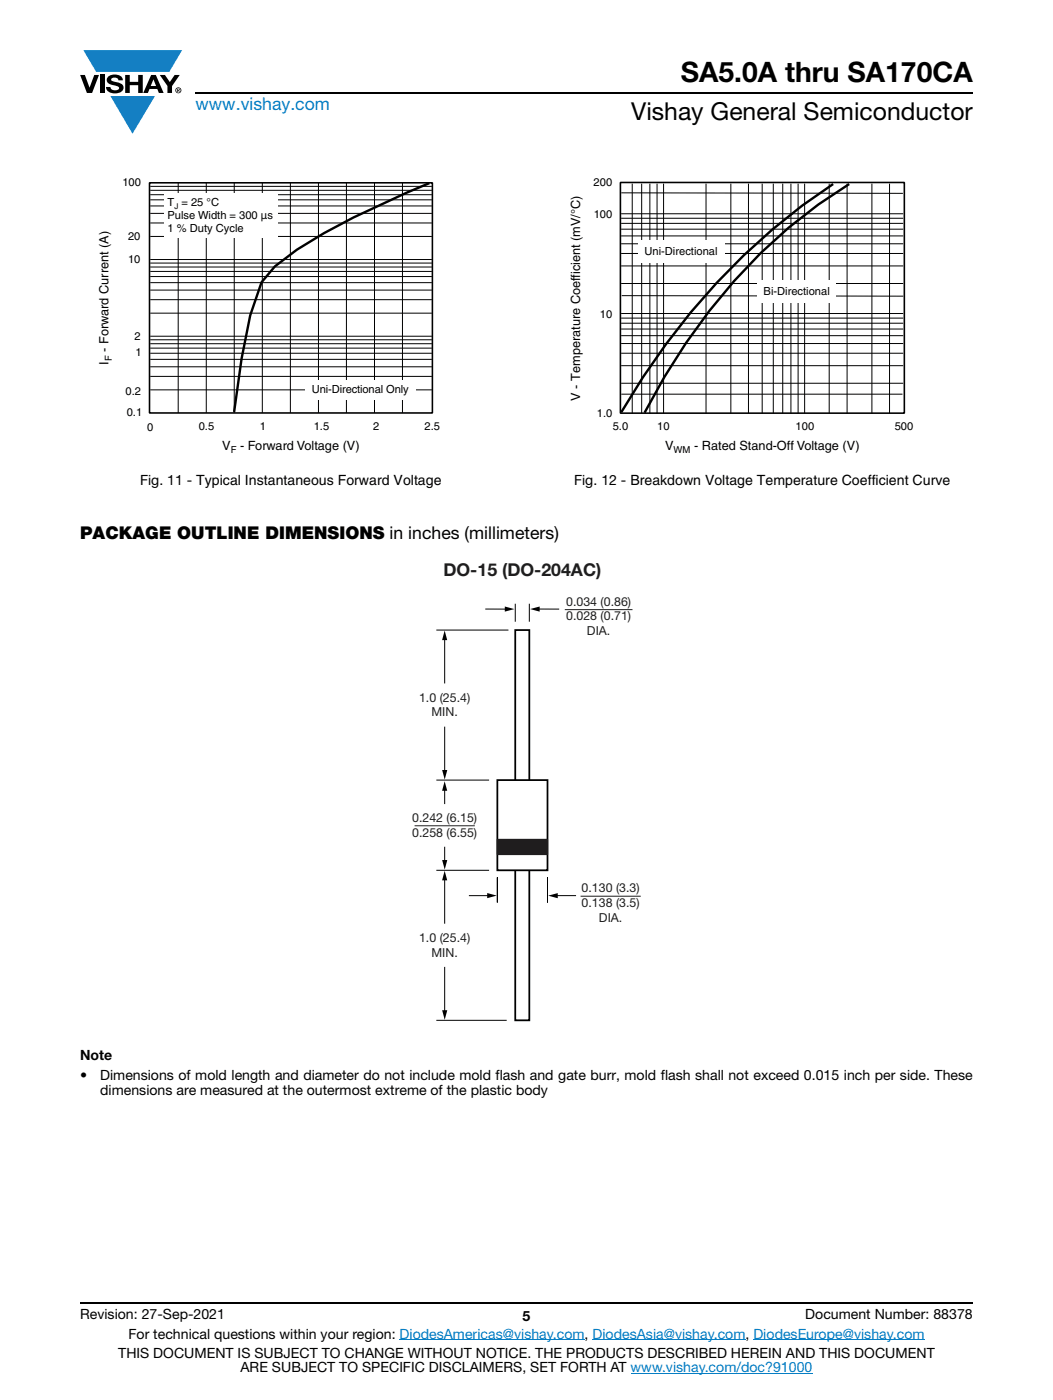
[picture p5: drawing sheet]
<svg xmlns="http://www.w3.org/2000/svg" width="210mm" height="279mm" viewBox="0 0 210 279" stroke-linecap="round" stroke-linejoin="round" font-family="sans-serif">
<defs><g id="words">
<text font-size="5.6" x="135.8" y="16.4">SA5.0A thru SA170CA</text>
<text font-size="4.9" x="125.9" y="23.9">Vishay General Semiconductor</text>
<text font-size="3.5" fill="#067ec4" x="39" y="22">www.vishay.com</text>
<text font-size="3.5" x="16" y="107.5">PACKAGE OUTLINE DIMENSIONS in inches (millimeters)</text>
<text font-size="3.5" fill="#201d1e" x="88.4" y="115.1">DO-15 (DO-204AC)</text>
<g font-size="2.8">
<text x="27.9" y="96.8">Fig. 11 - Typical Instantaneous Forward Voltage</text>
<text x="114.5" y="96.8">Fig. 12 - Breakdown Voltage Temperature Coefficient Curve</text>
<text x="16" y="211.6">Note</text>
<text x="16" y="215.4">•</text>
<text x="20" y="215.4">Dimensions of mold length and diameter do not include mold flash and gate burr, mold flash shall not exceed 0.015 inch per side. These</text>
<text x="20" y="218.6">dimensions are measured at the outermost extreme of the plastic body</text>
<text x="16" y="263.3">Revision: 27-Sep-2021</text>
<text x="104.2" y="263.6">5</text>
<text x="160.6" y="263.3">Document Number: 88378</text>
<text x="25.6" y="267.1">For technical questions within your region: DiodesAmericas@vishay.com, DiodesAsia@vishay.com, DiodesEurope@vishay.com</text>
<text x="23.6" y="271">THIS DOCUMENT IS SUBJECT TO CHANGE WITHOUT NOTICE. THE PRODUCTS DESCRIBED HEREIN AND THIS DOCUMENT</text>
<text x="48" y="273.8">ARE SUBJECT TO SPECIFIC DISCLAIMERS, SET FORTH AT www.vishay.com/doc?91000</text>
</g>
<g font-size="2.5">
<text x="21.7" y="70.2" transform="rotate(-90 21.7 70.2)">- Forward Current (A)</text>
<text x="21.7" y="72.8" transform="rotate(-90 21.7 72.8)">I</text>
<text x="115.7" y="80" transform="rotate(-90 115.7 80)">V - Temperature Coefficient (mV/°C)</text>
<text x="44.3" y="89.8">V</text>
<text x="47.9" y="89.8">- Forward Voltage (V)</text>
<text x="132.6" y="89.9">V</text>
<text x="138.4" y="89.9">- Rated Stand-Off Voltage (V)</text>
</g>
<g font-size="2.5" fill="#201d1e">
<text x="112.9" y="120.9">0.034 (0.86)</text>
<text x="112.9" y="123.8">0.028 (0.71)</text>
<text x="117" y="126.8">DIA.</text>
<text x="83.6" y="140">1.0 (25.4)</text>
<text x="86" y="143">MIN.</text>
<text x="82.2" y="164">0.242 (6.15)</text>
<text x="82.2" y="166.9">0.258 (6.55)</text>
<text x="116" y="178">0.130 (3.3)</text>
<text x="116" y="181">0.138 (3.5)</text>
<text x="119.4" y="184">DIA.</text>
<text x="83.6" y="188">1.0 (25.4)</text>
<text x="86" y="190.9">MIN.</text>
</g>
<g font-size="2.2">
<text x="24.4" y="37.2">100</text>
<text x="33.4" y="41">T</text>
<text x="36.2" y="41">= 25 °C</text>
<text x="118.4" y="37.2">200</text>
<text x="25.5" y="47.9">20</text>
<text x="33.4" y="43.7">Pu</text>
<text x="33.4" y="46.4">1 % Duty Cycle</text>
<text x="36.1" y="43.7">lse Width = 300 µs</text>
<text x="118.4" y="43.4">100</text>
<text x="25.5" y="52.5">10</text>
<text x="128.5" y="50.9">Uni-Directional</text>
<text x="152.3" y="58.8">Bi-Directional</text>
<text x="119.6" y="63.5">10</text>
<text x="26.8" y="67.9">2</text>
<text x="27" y="71.1">1</text>
<text x="25" y="78.8">0.2</text>
<text x="25.3" y="83.1">0.1</text>
<text x="62.2" y="78.5">Uni-Directional Only</text>
<text x="119" y="83.3">1.0</text>
<text x="29.3" y="86">0</text>
<text x="39.6" y="85.8">0.5</text>
<text x="51.8" y="85.8">1</text>
<text x="62.6" y="85.8">1.5</text>
<text x="74.4" y="85.8">2</text>
<text x="84.7" y="85.8">2.5</text>
<text x="122.2" y="85.8">5.0</text>
<text x="131" y="85.8">10</text>
<text x="158.7" y="85.8">100</text>
<text x="178.4" y="85.8">500</text>
</g>
<g font-size="1.9">
<text x="22.3" y="72.1" transform="rotate(-90 22.3 72.1)">F</text>
<text x="46" y="90.5">F</text>
<text x="134.3" y="90.5">WM</text>
</g>
<text font-size="1.6" x="34.8" y="41.7">J</text>
</g></defs>
<g fill="#147fc3">
<path d="M16.6 10h19.7l-2.5 4.3h-1.2h-13.4z"/>
<path d="M22 19.2h8.9l-4.5 7.5z"/>
</g>
<g fill="#000">
<path d="M16 15h.9l1 2.5 .9-2.5h.9l-1.3 3.6h-1.1zM19.9 15h.9v3.6h-.9zM21.6 15.3a2.1 2.1 0 0 1 2.8 .3l.1 .4h-.9a.79 .79 0 0 0-.7-.5 .79 .79 0 0 0-.7 .4l.2 .3 1 .2a1.08 1.08 0 0 1 1.2 1 1.08 1.08 0 0 1-1.1 1.2 1.73 1.73 0 0 1-2.4-1.2h.9a.96 .96 0 0 0 .8 .6 .96 .96 0 0 0 1-.4 1.31 1.31 0 0 0-1.3-.6 1.03 1.03 0 0 1-1-.6 1.03 1.03 0 0 1 .1-1.1zM25 15h.9v1.3h1.7v-1.3h.9v3.6h-.9v-1.6h-1.7v1.6h-.9zM31.9 15h1l1 1.4 .9-1.4h1l-1.5 2.2v1.4h-.9v-1.4z"/>
<path d="M30.6 15.8l.5 1.4h-1zM30.1 15l-1.5 3.6h.9l.3-.8h1.6l.3 .8h.9l-1.5-3.6z"/>
<path d="M35.5 17.8h.2v.2h-.2zM35.3 17.7v.7h.2v-.3l.3 .3-.1-.3 .1-.2v-.2z"/>
<path d="M35.1 18a.46 .46 0 0 1 .9 0 .46 .46 0 0 1-.9 0zM35 18a.6 .6 0 0 0 1.2 0 .6 .6 0 0 0-1.2 0z"/>
</g>
<path d="M39 18.6h155M16 260h178" fill="none" stroke="#000" stroke-width=".36"/>
<path d="M79.7 267.4h36.9M118.2 267.4h30.5M125.8 274h36.2M150.2 267.4h34.2" fill="none" stroke="#067ec4" stroke-width=".2"/>
<g fill="none" stroke="#000" stroke-width=".2">
<path d="M30 37.2h56.1M30 38h56.1M30 38.9h56.1M30 39.9h56.1M35.5 36.5v45.9M41.1 36.5v45.9M46.7 36.5v45.9M52.3 36.5v45.9M57.9 36.5v45.9M63.5 36.5v45.9M69.1 36.5v45.9M74.7 36.5v45.9"/>
<path d="M80.3 36.5v45.9M30 41.1h56.1M30 47.2h56.1M30 51.8h56.1M30 56.4h56.1M30 42.6h56.1M30 44.5h56.1M30 52.5h56.1M30 53.3h56.1M30 54.2h56.1M30 55.2h56.1M30 57.9h56.1"/>
<path d="M30 59.8h56.1M30 62.5h56.1M30 67.1h56.1M30 71.7h56.1M30 77.8h56.1M30 67.8h56.1M30 68.6h56.1M30 69.5h56.1M30 70.5h56.1M30 73.2h56.1M30 75.1h56.1"/>
</g>
<path d="M85.6 36.5a159.7 159.7 0 0 0-26.4 13.3l-4.4 3.4-2.6 3.1-2.3 6.7-1.7 8.6-1.5 10.6" fill="none" stroke="#000" stroke-width=".48"/>
<path d="M60.8 75.9h22v3.8h-22z" fill="#fff"/>
<path d="M29.8 36.5h56.4v45.9h-56.4z" fill="none" stroke="#000" stroke-width=".32"/>
<path d="M32.6 38.7h22.7v8.8h-22.7z" fill="#fff"/>
<g fill="none" stroke="#000" stroke-width=".2">
<path d="M123.9 38.5l56.2 .1M126.1 36.7v45.8M128 36.7v45.8M129.6 36.7v45.8M131 36.7v45.8M132.3 36.7v45.8M140.8 36.7v45.8M145.7 36.7v45.8M149.3 36.7v45.8M152 36.7v45.8M154.2 36.7v45.8M156.1 36.7v45.8"/>
<path d="M157.7 36.7v45.8M159.2 36.7v45.8M160.5 36.7v45.8M165.4 36.7v45.8M168.9 36.7v45.8M173.9 36.7v45.8M177.4 36.7v45.8M123.9 43.6h56.2M123.9 44.6h56.2M123.9 45.7h56.2M123.9 47.1h56.2M123.9 50.6h56.2"/>
<path d="M123.9 53.1h56.2M123.9 42.7h56.2M123.9 48.7h56.2M123.9 56.6h56.2M124 59l56.1 .1M123.9 63.5h56.2M123.9 64.5h56.2M123.9 65.7h56.2M123.9 67h56.2M123.9 70.5h56.2M123.9 73h56.2M123.9 62.6h56.2"/>
<path d="M123.9 68.6h56.2M123.9 76.5h56.2M123.9 78.7h56.1"/>
</g>
<path d="M166.1 36.7a135.2 135.2 0 0 0-42.2 45.6M169.3 36.7a106.3 106.3 0 0 0-32.5 31.8l-4.3 6.7-4 7.2" fill="none" stroke="#000" stroke-width=".48"/>
<g fill="#fff">
<path d="M127.2 47.9h17.3v4.5h-17.3z"/>
<path d="M151 55.9h15.7v4.5h-15.7z"/>
</g>
<path d="M123.7 36.4h56.6v46.1h-56.6z" fill="none" stroke="#000" stroke-width=".32"/>
<path d="M102.7 125.7h2.9v77.9h-2.9z" fill="none" stroke="#000" stroke-width=".35"/>
<path d="M99.2 155.7h10v18h-10z" fill="#fff"/>
<path d="M99.2 155.7h10v18h-10z" fill="none" stroke="#000" stroke-width=".35"/>
<path d="M99.2 167.5h10v3h-10z" fill="#201d1e"/>
<path d="M99.2 167.5h10v3h-10z" fill="none" stroke="#201d1e" stroke-width=".25"/>
<g fill="none" stroke="#000" stroke-width=".2">
<path d="M87 125.7h14.4M88.7 127.4v9M96.8 121.5l4.2 .1M102.7 120.5v3.6M105.6 120.5v3.6M107.3 121.5l4.2 .1M87 155.7h10.5M88.7 157.5v3M88.7 145v9M87 173.7h10.5M88.7 169v3M88.7 175.3v9"/>
<path d="M93.5 178.7h4M99.2 175.1v5v-5M109.2 175.1v5v-5M110.9 178.7h4M88.7 193v9M87 203.6h14"/>
</g>
<path d="M88.7 125.8l.5 2h-1zM100.7 121l1.9 .6-1.9 .5zM105.7 121.5l1.9-.5v1.1zM88.2 153.7h1l-.5 1.9zM88.7 155.9l.5 1.9h-1zM88.2 171.6h1l-.5 1.9zM88.7 173.8l.5 1.9h-1zM97.2 178.2l1.9 .5-1.9 .5zM109.3 178.8l1.9-.6v1.1zM88.2 201.6h1l-.5 1.9z" fill="#000"/>
<path d="M112.6 121.7h13.5M82.7 164.8h12M115.8 178.9h12" fill="none" stroke="#201d1e" stroke-width=".2"/>
<use href="#words"/>
</svg>
